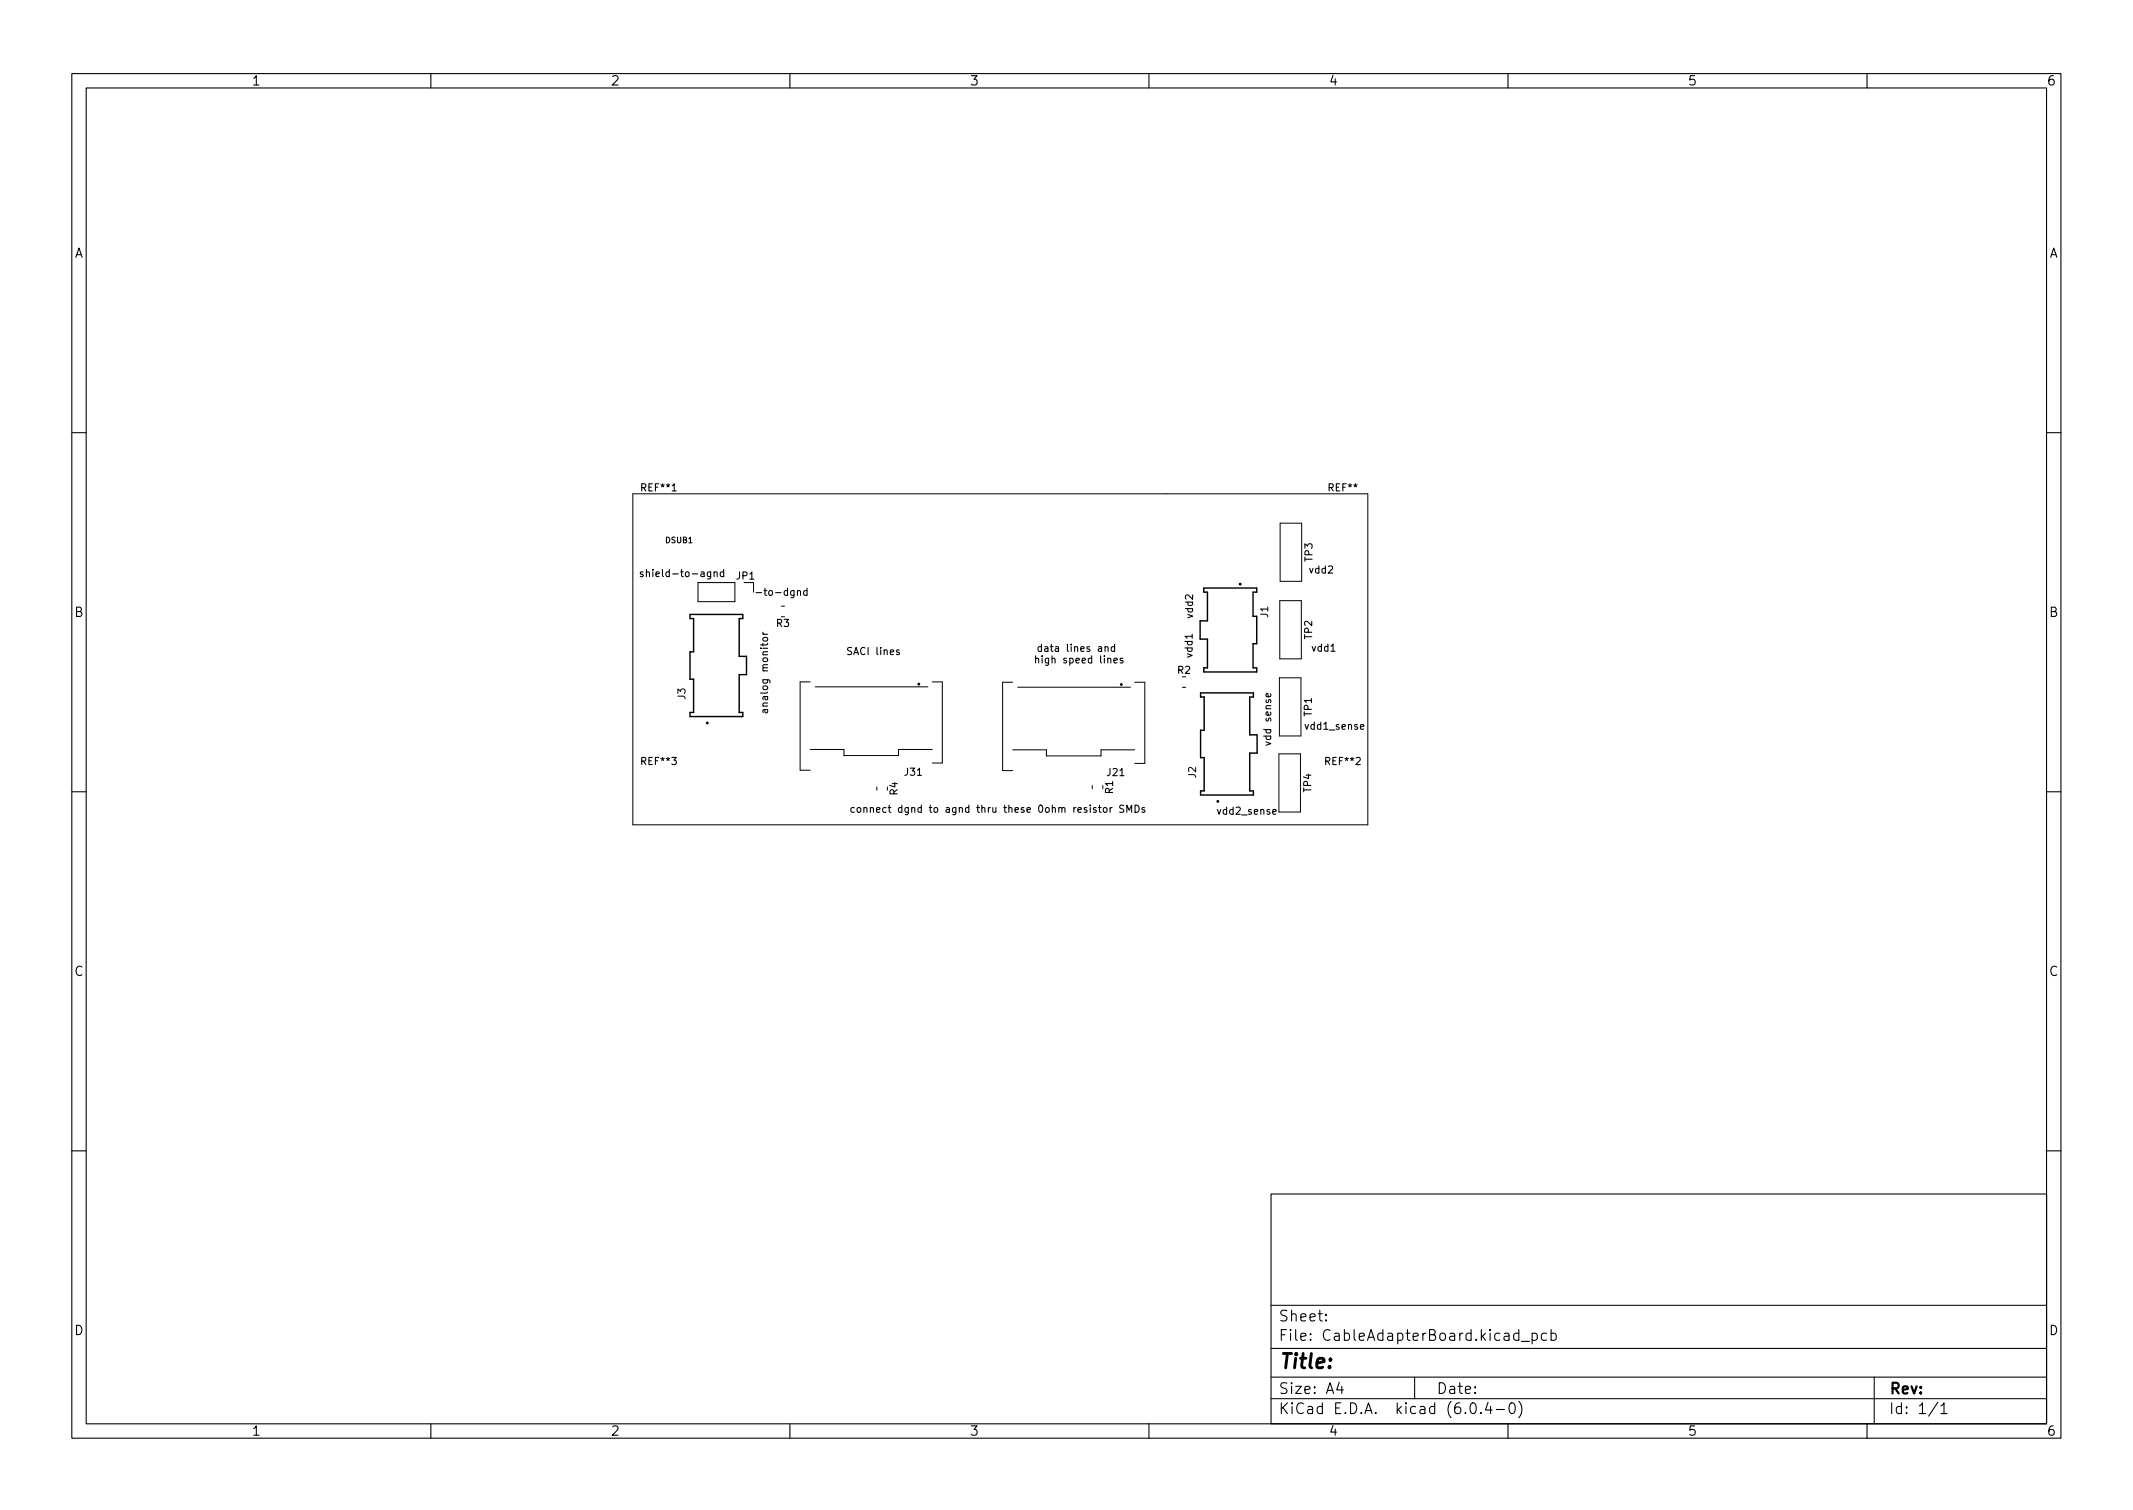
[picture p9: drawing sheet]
<svg xmlns="http://www.w3.org/2000/svg" width="297mm" height="210mm" viewBox="0 0 297 210" stroke-linecap="round" stroke-linejoin="round" font-family="sans-serif">
<defs><g id="words">
<text font-size="2.8" x="178" y="190.6">Title:</text>
<g font-size="2.1">
<text x="178" y="184">Sheet:</text>
<text x="178" y="186.7">File: CableAdapterBoard.kicad_pcb</text>
<text x="178" y="196.9">KiCad E.D.A. kicad (6.0.4-0)</text>
<text x="178" y="194.1">Size: A4</text>
<text x="200" y="194.1">Date:</text>
<text x="263" y="194.1">Rev:</text>
<text x="263" y="196.9">Id: 1/1</text>
</g>
<g font-size="1.8">
<text x="35" y="11.9">1</text>
<text x="85" y="11.9">2</text>
<text x="135" y="11.9">3</text>
<text x="185" y="11.9">4</text>
<text x="235" y="11.9">5</text>
<text x="285" y="11.9">6</text>
<text x="10.3" y="35.9">A</text>
<text x="285.3" y="35.9">A</text>
<text x="10.3" y="85.9">B</text>
<text x="285.3" y="85.9">B</text>
<text x="10.3" y="135.9">C</text>
<text x="285.3" y="135.9">C</text>
<text x="10.3" y="185.9">D</text>
<text x="285.3" y="185.9">D</text>
<text x="35" y="199.9">1</text>
<text x="85" y="199.9">2</text>
<text x="135" y="199.9">3</text>
<text x="185" y="199.9">4</text>
<text x="235" y="199.9">5</text>
<text x="285" y="199.9">6</text>
</g>
<g font-size="1.4">
<text x="89.4" y="68.4">REF**1</text>
<text x="185.1" y="68.4">REF**</text>
<text x="90.2" y="80.3">shield-to-agnd</text>
<text x="102.6" y="80.7">JP1</text>
<text x="106" y="82.9">-to-dgnd</text>
<text x="182.4" y="79.8">vdd2</text>
<text x="182.8" y="78.2" transform="rotate(-90 182.8 78.2)">TP3</text>
<text x="108.1" y="87.3">R3</text>
<text x="166.1" y="86" transform="rotate(-90 166.1 86)">vdd2</text>
<text x="176.6" y="86" transform="rotate(-90 176.6 86)">J1</text>
<text x="182.7" y="89" transform="rotate(-90 182.7 89)">TP2</text>
<text x="118.2" y="91.2">SACI lines</text>
<text x="144.8" y="92.4">high speed lines</text>
<text x="145.5" y="90.8">data lines and</text>
<text x="164" y="93.8">R2</text>
<text x="166.1" y="91.5" transform="rotate(-90 166.1 91.5)">vdd1</text>
<text x="182.7" y="90.7">vdd1</text>
<text x="95.5" y="97.4" transform="rotate(-90 95.5 97.4)">J3</text>
<text x="107" y="98.7" transform="rotate(-90 107 98.7)">analog monitor</text>
<text x="181.9" y="101.6">vdd1_sense</text>
<text x="182.7" y="99.7" transform="rotate(-90 182.7 99.7)">TP1</text>
<text x="89.4" y="106.5">REF**3</text>
<text x="177" y="103.4" transform="rotate(-90 177 103.4)">vdd sense</text>
<text x="184.7" y="106.5">REF**2</text>
<text x="121.2" y="113.2">connect dgnd to agnd thru these 0ohm resistor SMDs</text>
<text x="125" y="110.7" transform="rotate(-90 125 110.7)">R4</text>
<text x="126" y="108">J31</text>
<text x="154.2" y="108.1">J21</text>
<text x="155" y="110.5" transform="rotate(-90 155 110.5)">R1</text>
<text x="166.6" y="108.3" transform="rotate(-90 166.6 108.3)">J2</text>
<text x="169.7" y="113.4">vdd2_sense</text>
<text x="182.6" y="110.3" transform="rotate(-90 182.6 110.3)">TP4</text>
</g>
<text font-size="1.1" x="92.7" y="75.6">DSUB1</text>
</g></defs>
<g fill="none" stroke="#000" stroke-width=".15">
<path d="M10 10.2h277v190.1h-277zM12 12.2h273v186.1h-273zM60 10.2v2M110 10.2v2M160 10.2v2M210 10.2v2M260 10.2v2M10 60.2h2M89.5 79.7l-.2-.1-.1 .2v.1l.3 .1v.2h-.3M100.8 79.7l-.3-.1-.2 .2 .1 .4h.4M100.8 79.3v1M285 60.2h2"/>
<path d="M105.3 82.5h.8M106.2 88l.2 .3M106.5 98.8v.3l.2 .2 .2-.2v-.3M106.9 98.8h-.6v.4M112.4 82.3l-.3-.1-.2 .2 .1 .5h.4M112.4 81.9v1M144.2 91.7l.2-.1 .2 .1v.6M144.2 91.3v1M145 90.1l-.3-.1-.1 .2v.5h.4M155.2 90.1l-.3-.1-.2 .2 .1 .5h.4M155.2 89.7v1M156.4 91.7l-.3-.1-.1 .2v.1l.4 .1v.3h-.4"/>
<path d="M10 110.2h2M119 112.5l-.3-.1-.2 .2 .1 .5h.4M119.4 112.5l.1-.1 .3 .1 .1 .4-.1 .2h-.3l-.1-.1zM120.3 112.5l.1-.1 .3 .1v.6M120.3 112.4v.7M156.9 113.1v-1l.4 .7 .3-.7v1M158.1 112.1a.51 .51 0 0 1 .5 .5 .51 .51 0 0 1-.5 .5zM159.4 112.5l-.2-.1-.2 .2 .1 .1 .3 .1v.3h-.4M285 110.2h2M10 160.2h2M177 166.3h108v32h-108zM285 160.2h2"/>
<path d="M60 198.3v2M110 198.3v2M160 198.3v2M177 194.8h108M177 191.8h108M177 187.8h108M177 181.8h108M184.6 183.8l.1 .1h-.1v-.1v.1M184.6 183l.1 .1h-.1v-.1v.1M186.5 192.5l-.4 1h1M186.9 193v1M197 191.8v3"/>
<path d="M204.9 195.4a.36 .36 0 0 1 .6 .2 .77 .77 0 0 1-.4 1.2 1 1 0 0 1-.2-1.4zM206.2 196.7l.1 .1h-.1h-.1l.1-.1v.1M207.2 195.3l-.3 1h.9M207.6 195.8v1M208.4 196.3h1.1M210 198.3v2M210.4 195.4a.36 .36 0 0 1 .5 .2 .77 .77 0 0 1-.4 1.2 1 1 0 0 1-.1-1.4zM211.5 195.1a1.72 1.72 0 0 1 0 2.3M211.9 186.8h1.1M213.4 185.7l.4-.1 .3 .3v.4l-.2 .3h-.1h-.4M213.4 185.6v1.5M215.4 185.7l-.5-.1-.3 .3v.4l.2 .3h.1h.5"/>
<path d="M216 185.7l.4-.1 .3 .3v.4l-.1 .3h-.2h-.4M216 185.1v1.5M260 198.3v2M261 191.8v6.5M269.9 195.3l-1.3 1.9M270.3 195.8l.4-.5v1.5M270.3 196.8h.8"/>
</g>
<g fill="none" stroke="#000" stroke-width=".14">
<path d="M88.1 68.8h102.4v46h-102.4zM178.3 72.8h3v8.1h-3zM97.2 81.1h5.1v2.7h-5.1zM104.9 81.1v1.3M108.8 84.4h.5M112.8 94.9h-1.4v12.3h1.4M113.5 95.6h15.7M129.8 94.9h1.4v11.3h-1.4M141 95h-1.4v12.3h1.4M141.7 95.7h15.7M158 95h1.4v11.3h-1.4M164.7 95.7h.4"/>
<path d="M178.2 94.4h3v8.1h-3zM178.2 83.6h3v8.1h-3zM112.8 104.4h4.7v.8h7.6v-.8h4.7M122.1 109.6v.4M141 104.4h4.7v.9h7.6v-.9h4.7M152.1 109.4v.4M178.1 105h3v8.1h-3z"/>
</g>
<g fill="none" stroke="#000" stroke-width=".2">
<path d="M96.1 85.6h7.3v.5h-.5v5.3h1.1v2.5h-1.1v5.3h.5v.6h-7.3v-.6h.5v-4.6h-.5v-3.8h.5v-4.7h-.5zM167.2 96.5h7.3v.6h-.5v5.2h1.1v2.6h-1.1v5.2h.5v.6h-7.3v-.6h.5v-4.6h-.5v-3.8h.5v-4.6h-.5zM167.6 81.9h7.4v.6h-.5v3.3h.5v3.8h-.5v3.4h.5v.6h-7.4v-.6h.6v-4h-1.1v-2.5h1.1v-4h-.6z"/>
<circle cx="128" cy="95.3" r=".1"/>
<circle cx="156.2" cy="95.3" r=".1"/>
<circle cx="172.7" cy="81.3" r=".1"/>
<circle cx="98.5" cy="100.7" r=".1"/>
<circle cx="169.6" cy="111.6" r=".1"/>
</g>
<use href="#words"/>
</svg>
